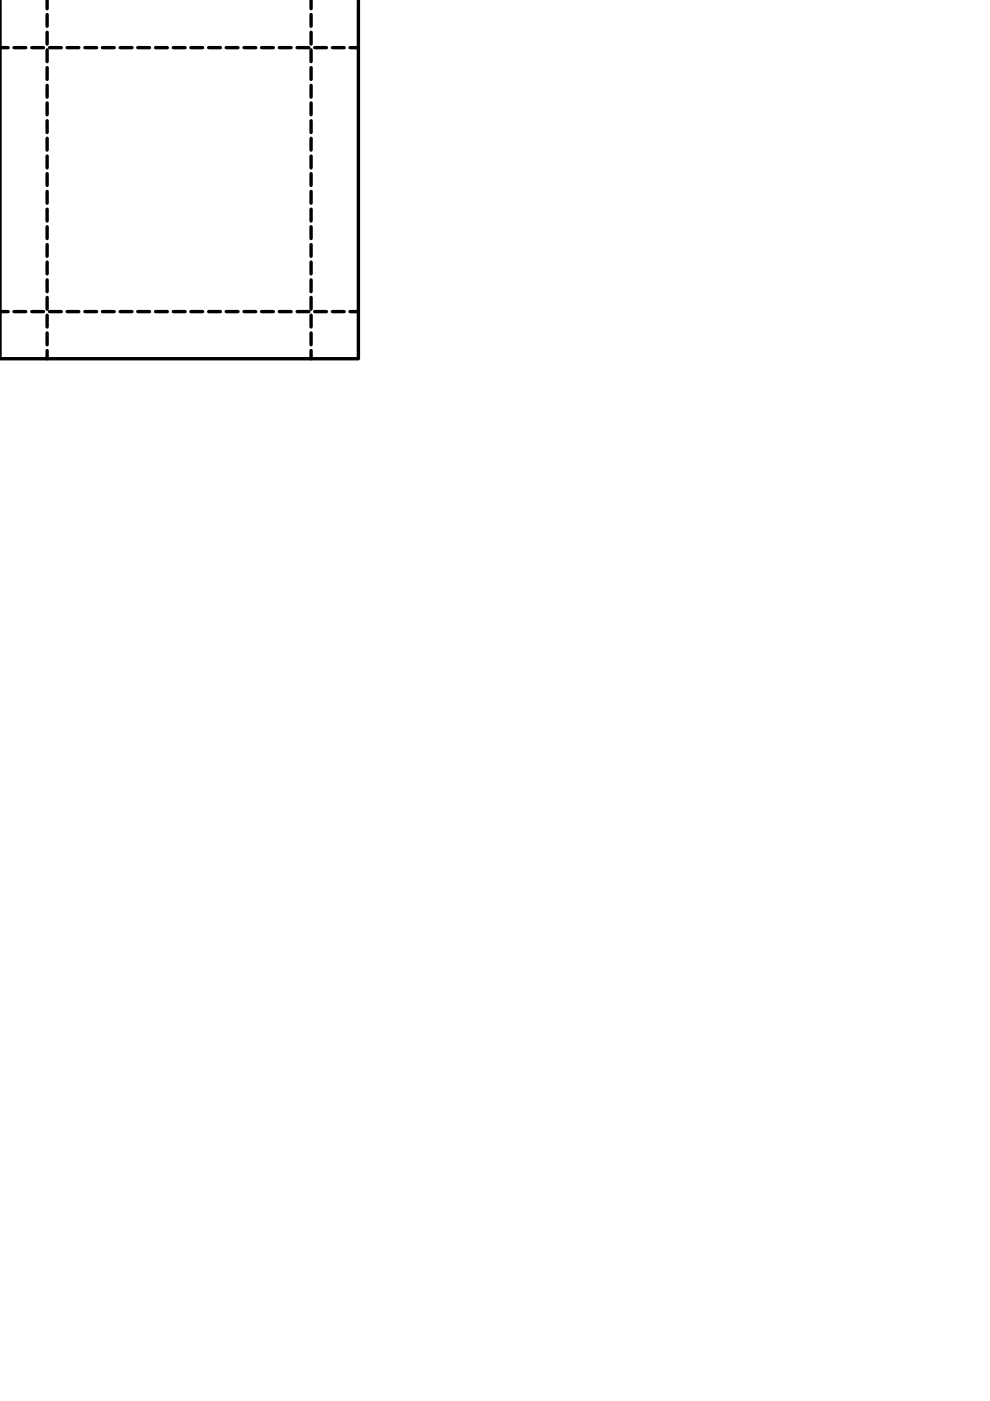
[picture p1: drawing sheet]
<svg xmlns="http://www.w3.org/2000/svg" width="210mm" height="297mm" viewBox="0 0 210 297" stroke-linecap="round" stroke-linejoin="round" font-family="sans-serif">
<!-- layer: 0 -->
<path d="M0 .1v.4" fill="none" stroke="#58ba48" stroke-width=".21"/>
<path d="M0 .1v8" fill="none" stroke="#000" stroke-width=".21"/>
<g fill="none" stroke="#000" stroke-width=".72">
<path d="M0 .1v76h76v-76M0 10.1h1.7M3 10.1h2.5M6.7 10.1h2.5M10 .1v1.7M10 3.1v2.5M10 6.8v2.5M10 10.6v2.5M10 14.3v2.5M10 18.1v2.5M10.5 10.1h2.5M14.2 10.1h2.5"/>
<path d="M18 10.1h2.5M21.7 10.1h2.5M25.5 10.1h2.5M29.2 10.1h2.5M33 10.1h2.5M36.7 10.1h2.5M40.5 10.1h2.5M44.2 10.1h2.5M48 10.1h2.5M51.7 10.1h2.5M55.5 10.1h2.5M59.2 10.1h2.5"/>
<path d="M63 10.1h2.5M66 .1v1.7M66 3.1v2.5M66 6.8v2.5M66 10.6v2.5M66 14.3v2.5M66 18.1v2.5M66.7 10.1h2.5M70.5 10.1h2.5M74.2 10.1h1.8M10 21.8v2.5M10 25.6v2.5"/>
<path d="M10 29.3v2.5M10 33.1v2.5M10 36.8v2.5M66 21.8v2.5M66 25.6v2.5M66 29.3v2.5M66 33.1v2.5M66 36.8v2.5M10 40.6v2.5M10 44.4v2.4M10 48.1v2.5M10 51.8v2.5"/>
<path d="M10 55.6v2.5M10 59.3v2.5M66 40.6v2.5M66 44.4v2.4M66 48.1v2.5M66 51.8v2.5M66 55.6v2.5M66 59.3v2.5M0 66.1h1.7M3 66.1h2.5M6.7 66.1h2.5M10 63.1v2.5"/>
<path d="M10 66.8v2.5M10 70.6v2.5M10 74.3v1.8M10.5 66.1h2.5M14.2 66.1h2.5M18 66.1h2.5M21.7 66.1h2.5M25.5 66.1h2.5M29.2 66.1h2.5M33 66.1h2.5M36.7 66.1h2.5M40.5 66.1h2.5"/>
<path d="M44.2 66.1h2.5M48 66.1h2.5M51.7 66.1h2.5M55.5 66.1h2.5M59.2 66.1h2.5M63 66.1h2.5M66 63.1v2.5M66 66.8v2.5M66 70.6v2.5M66 74.3v1.8M66.7 66.1h2.5M70.5 66.1h2.5"/>
<path d="M74.2 66.1h1.8"/>
</g>
</svg>
